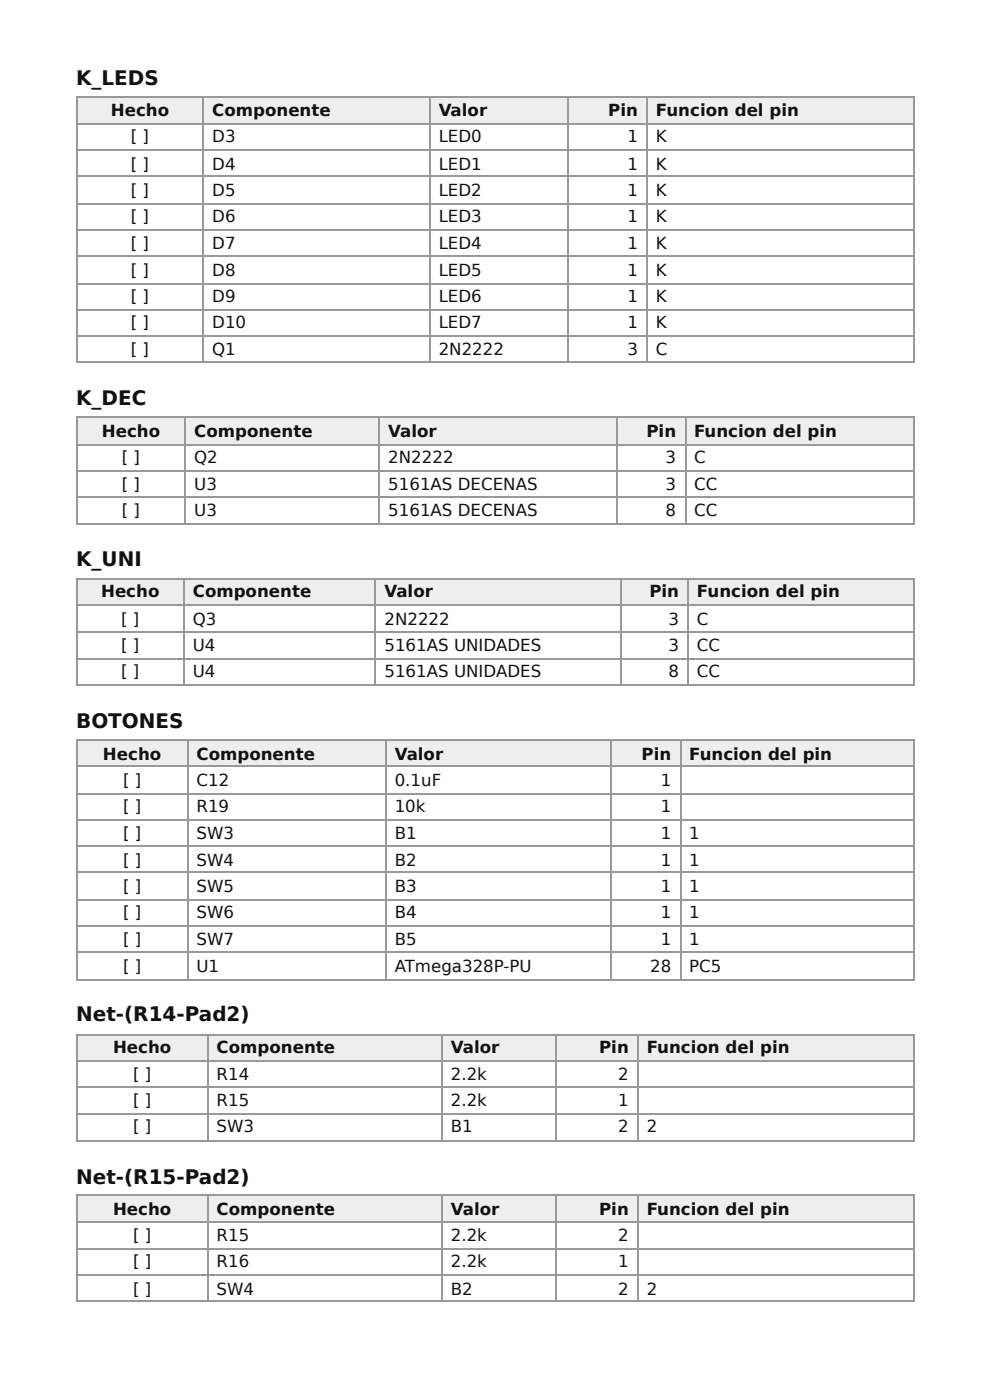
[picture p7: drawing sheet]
<svg xmlns="http://www.w3.org/2000/svg" width="210mm" height="297mm" viewBox="0 0 210 297" stroke-linecap="round" stroke-linejoin="round" font-family="sans-serif">
<defs><g id="words">
<g font-size="4.2" fill="#111">
<text x="16.1" y="18">K_LEDS</text>
<text x="16.1" y="86">K_DEC</text>
<text x="16.1" y="120.1">K_UNI</text>
<text x="16.1" y="154.5">BOTONES</text>
<text x="16.1" y="216.7">Net-(R14-Pad2)</text>
<text x="16.1" y="251.1">Net-(R15-Pad2)</text>
</g>
<g font-size="3.5" fill="#111">
<text x="23.5" y="24.6">Hecho</text>
<text x="45" y="24.6">Componente</text>
<text x="93" y="24.6">Valor</text>
<text x="129" y="24.6">Pin</text>
<text x="139.1" y="24.6">Funcion del pin</text>
<text x="27.7" y="30.2">[ ]</text>
<text x="27.7" y="36">[ ]</text>
<text x="45" y="30.2">D3</text>
<text x="45" y="36">D4</text>
<text x="93" y="30.2">LED0</text>
<text x="93" y="36">LED1</text>
<text x="133" y="30.2">1</text>
<text x="133" y="36">1</text>
<text x="139.1" y="30.2">K</text>
<text x="139.1" y="36">K</text>
<text x="27.7" y="41.5">[ ]</text>
<text x="45" y="41.5">D5</text>
<text x="93" y="41.5">LED2</text>
<text x="133" y="41.5">1</text>
<text x="139.1" y="41.5">K</text>
<text x="27.7" y="47.1">[ ]</text>
<text x="45" y="47.1">D6</text>
<text x="93" y="47.1">LED3</text>
<text x="133" y="47.1">1</text>
<text x="139.1" y="47.1">K</text>
<text x="27.7" y="52.9">[ ]</text>
<text x="45" y="52.9">D7</text>
<text x="93" y="52.9">LED4</text>
<text x="133" y="52.9">1</text>
<text x="139.1" y="52.9">K</text>
<text x="27.7" y="58.5">[ ]</text>
<text x="45" y="58.5">D8</text>
<text x="93" y="58.5">LED5</text>
<text x="133" y="58.5">1</text>
<text x="139.1" y="58.5">K</text>
<text x="27.7" y="64">[ ]</text>
<text x="45" y="64">D9</text>
<text x="93" y="64">LED6</text>
<text x="133" y="64">1</text>
<text x="139.1" y="64">K</text>
<text x="27.7" y="69.6">[ ]</text>
<text x="45" y="69.6">D10</text>
<text x="93" y="69.6">LED7</text>
<text x="133" y="69.6">1</text>
<text x="139.1" y="69.6">K</text>
<text x="27.7" y="75.4">[ ]</text>
<text x="45" y="75.4">Q1</text>
<text x="93" y="75.4">2N2222</text>
<text x="133" y="75.4">3</text>
<text x="139.1" y="75.4">C</text>
<text x="21.6" y="92.6">Hecho</text>
<text x="41.2" y="92.6">Componente</text>
<text x="82.3" y="92.6">Valor</text>
<text x="137.1" y="92.6">Pin</text>
<text x="147.1" y="92.6">Funcion del pin</text>
<text x="25.8" y="98.2">[ ]</text>
<text x="41.2" y="98.2">Q2</text>
<text x="82.3" y="98.2">2N2222</text>
<text x="141.1" y="98.2">3</text>
<text x="147.1" y="98.2">C</text>
<text x="25.8" y="104">[ ]</text>
<text x="41.2" y="104">U3</text>
<text x="82.3" y="104">5161AS DECENAS</text>
<text x="141.1" y="104">3</text>
<text x="147.1" y="104">CC</text>
<text x="25.8" y="109.5">[ ]</text>
<text x="41.2" y="109.5">U3</text>
<text x="82.3" y="109.5">5161AS DECENAS</text>
<text x="141.1" y="109.5">8</text>
<text x="147.1" y="109.5">CC</text>
<text x="21.4" y="126.7">Hecho</text>
<text x="40.9" y="126.7">Componente</text>
<text x="81.5" y="126.7">Valor</text>
<text x="137.7" y="126.7">Pin</text>
<text x="147.8" y="126.7">Funcion del pin</text>
<text x="25.7" y="132.6">[ ]</text>
<text x="40.9" y="132.6">Q3</text>
<text x="81.5" y="132.6">2N2222</text>
<text x="141.7" y="132.6">3</text>
<text x="147.8" y="132.6">C</text>
<text x="25.7" y="138.1">[ ]</text>
<text x="25.7" y="143.7">[ ]</text>
<text x="40.9" y="138.1">U4</text>
<text x="40.9" y="143.7">U4</text>
<text x="81.5" y="138.1">5161AS UNIDADES</text>
<text x="81.5" y="143.7">5161AS UNIDADES</text>
<text x="141.7" y="138.1">3</text>
<text x="141.7" y="143.7">8</text>
<text x="147.8" y="138.1">CC</text>
<text x="147.8" y="143.7">CC</text>
<text x="21.8" y="161.1">Hecho</text>
<text x="41.7" y="161.1">Componente</text>
<text x="83.7" y="161.1">Valor</text>
<text x="136" y="161.1">Pin</text>
<text x="146.1" y="161.1">Funcion del pin</text>
<text x="26.1" y="166.7">[ ]</text>
<text x="41.7" y="166.7">C12</text>
<text x="83.7" y="166.7">0.1uF</text>
<text x="140.1" y="166.7">1</text>
<text x="26.1" y="172.2">[ ]</text>
<text x="41.7" y="172.2">R19</text>
<text x="83.7" y="172.2">10k</text>
<text x="140.1" y="172.2">1</text>
<text x="26.1" y="178.1">[ ]</text>
<text x="41.7" y="178.1">SW3</text>
<text x="83.7" y="178.1">B1</text>
<text x="140.1" y="178.1">1</text>
<text x="146.1" y="178.1">1</text>
<text x="26.1" y="183.6">[ ]</text>
<text x="41.7" y="183.6">SW4</text>
<text x="83.7" y="183.6">B2</text>
<text x="140.1" y="183.6">1</text>
<text x="146.1" y="183.6">1</text>
<text x="26.1" y="189.2">[ ]</text>
<text x="41.7" y="189.2">SW5</text>
<text x="83.7" y="189.2">B3</text>
<text x="140.1" y="189.2">1</text>
<text x="146.1" y="189.2">1</text>
<text x="26.1" y="194.7">[ ]</text>
<text x="41.7" y="194.7">SW6</text>
<text x="83.7" y="194.7">B4</text>
<text x="140.1" y="194.7">1</text>
<text x="146.1" y="194.7">1</text>
<text x="26.1" y="200.6">[ ]</text>
<text x="41.7" y="200.6">SW7</text>
<text x="83.7" y="200.6">B5</text>
<text x="140.1" y="200.6">1</text>
<text x="146.1" y="200.6">1</text>
<text x="26.1" y="206.1">[ ]</text>
<text x="41.7" y="206.1">U1</text>
<text x="83.7" y="206.1">ATmega328P-PU</text>
<text x="137.8" y="206.1">28</text>
<text x="146.1" y="206.1">PC5</text>
<text x="24" y="223.3">Hecho</text>
<text x="45.9" y="223.3">Componente</text>
<text x="95.6" y="223.3">Valor</text>
<text x="127" y="223.3">Pin</text>
<text x="137.1" y="223.3">Funcion del pin</text>
<text x="28.2" y="229.1">[ ]</text>
<text x="45.9" y="229.1">R14</text>
<text x="95.6" y="229.1">2.2k</text>
<text x="131.1" y="229.1">2</text>
<text x="28.2" y="234.7">[ ]</text>
<text x="45.9" y="234.7">R15</text>
<text x="95.6" y="234.7">2.2k</text>
<text x="131.1" y="234.7">1</text>
<text x="28.2" y="240.2">[ ]</text>
<text x="45.9" y="240.2">SW3</text>
<text x="95.6" y="240.2">B1</text>
<text x="131.1" y="240.2">2</text>
<text x="137.1" y="240.2">2</text>
<text x="24" y="257.7">Hecho</text>
<text x="45.9" y="257.7">Componente</text>
<text x="95.6" y="257.7">Valor</text>
<text x="127" y="257.7">Pin</text>
<text x="137.1" y="257.7">Funcion del pin</text>
<text x="28.2" y="263.3">[ ]</text>
<text x="45.9" y="263.3">R15</text>
<text x="95.6" y="263.3">2.2k</text>
<text x="131.1" y="263.3">2</text>
<text x="28.2" y="268.8">[ ]</text>
<text x="45.9" y="268.8">R16</text>
<text x="95.6" y="268.8">2.2k</text>
<text x="131.1" y="268.8">1</text>
<text x="28.2" y="274.6">[ ]</text>
<text x="45.9" y="274.6">SW4</text>
<text x="95.6" y="274.6">B2</text>
<text x="131.1" y="274.6">2</text>
<text x="137.1" y="274.6">2</text>
</g>
</g></defs>
<g fill="#eee">
<path d="M16.4 20.6h26.7v5.6h-26.7z"/>
<path d="M43.1 20.6h47.9v5.6h-47.9z"/>
<path d="M91 20.6h29.4v5.6h-29.4z"/>
<path d="M120.4 20.6h16.7v5.6h-16.7z"/>
<path d="M137.1 20.6h56.8v5.6h-56.8z"/>
</g>
<g fill="none" stroke="#999" stroke-width=".26">
<path d="M16.1 20.5h177.8M16.1 26.3h177.8M16.1 31.9h177.8M16.1 37.4h177.8M16.3 20.4v56.6M43 20.4v56.6M91.1 20.4v56.6M120.5 20.4v56.6M137.2 20.4v56.6M193.8 20.4v56.6M16.1 43.3h177.8M16.1 48.8h177.8"/>
<path d="M16.1 54.4h177.8M16.1 60.2h177.8M16.1 65.7h177.8M16.1 71.3h177.8M16.1 76.9h177.8"/>
</g>
<g fill="#eee">
<path d="M16.4 88.6h22.8v5.6h-22.8z"/>
<path d="M39.2 88.6h41.2v5.6h-41.2z"/>
<path d="M80.4 88.6h50.6v5.6h-50.6z"/>
<path d="M131 88.6h14.3v5.6h-14.3z"/>
<path d="M145.3 88.6h48.6v5.6h-48.6z"/>
</g>
<path d="M16.1 88.5h177.8M16.1 94.3h177.8M16.1 99.9h177.8M16.3 88.4v23M39.3 88.4v23M80.3 88.4v23M130.8 88.4v23M145.4 88.4v23M193.8 88.4v23M16.1 105.4h177.8M16.1 111.3h177.8" fill="none" stroke="#999" stroke-width=".26"/>
<g fill="#eee">
<path d="M16.4 122.8h22.5v5.5h-22.5z"/>
<path d="M38.9 122.8h40.7v5.5h-40.7z"/>
<path d="M79.6 122.8h52.2v5.5h-52.2z"/>
<path d="M131.8 122.8h14v5.5h-14z"/>
<path d="M145.8 122.8h48.1v5.5h-48.1z"/>
</g>
<path d="M16.1 122.9h177.8M16.1 128.5h177.8M16.1 134h177.8M16.1 139.8h177.8M16.3 122.8v22.7M39 122.8v22.7M79.5 122.8v22.7M131.6 122.8v22.7M145.9 122.8v22.7M193.8 122.8v22.7M16.1 145.4h177.8" fill="none" stroke="#999" stroke-width=".26"/>
<g fill="#eee">
<path d="M16.4 156.9h23.3v5.8h-23.3z"/>
<path d="M39.7 156.9h42.1v5.8h-42.1z"/>
<path d="M81.8 156.9h47.8v5.8h-47.8z"/>
<path d="M129.6 156.9h14.6v5.8h-14.6z"/>
<path d="M144.2 156.9h49.7v5.8h-49.7z"/>
</g>
<g fill="none" stroke="#999" stroke-width=".26">
<path d="M16.1 157h177.8M16.3 156.9v51.1M39.8 156.9v51.1M81.9 156.9v51.1M129.5 156.9v51.1M144.3 156.9v51.1M193.8 156.9v51.1M16.1 162.6h177.8M16.1 168.4h177.8M16.1 174h177.8M16.1 179.5h177.8M16.1 185.1h177.8"/>
<path d="M16.1 190.9h177.8M16.1 196.5h177.8M16.1 202h177.8M16.1 207.8h177.8"/>
</g>
<g fill="#eee">
<path d="M16.4 219.3h27.5v5.9h-27.5z"/>
<path d="M43.9 219.3h49.8v5.9h-49.8z"/>
<path d="M93.7 219.3h24.3v5.9h-24.3z"/>
<path d="M118 219.3h17.2v5.9h-17.2z"/>
<path d="M135.2 219.3h58.7v5.9h-58.7z"/>
</g>
<path d="M16.1 219.5h177.8M16.3 219.3v22.8M44.1 219.3v22.8M93.8 219.3v22.8M117.9 219.3v22.8M135.3 219.3v22.8M193.8 219.3v22.8M16.1 225h177.8M16.1 230.6h177.8M16.1 236.4h177.8M16.1 242h177.8" fill="none" stroke="#999" stroke-width=".26"/>
<g fill="#eee">
<path d="M16.4 253.5h27.5v5.8h-27.5z"/>
<path d="M43.9 253.5h49.8v5.8h-49.8z"/>
<path d="M93.7 253.5h24.3v5.8h-24.3z"/>
<path d="M118 253.5h17.2v5.8h-17.2z"/>
<path d="M135.2 253.5h58.7v5.8h-58.7z"/>
</g>
<path d="M16.1 253.6h177.8M16.1 259.2h177.8M16.3 253.5v22.7M44.1 253.5v22.7M93.8 253.5v22.7M117.9 253.5v22.7M135.3 253.5v22.7M193.8 253.5v22.7M16.1 265h177.8M16.1 270.5h177.8M16.1 276.1h177.8" fill="none" stroke="#999" stroke-width=".26"/>
<use href="#words"/>
</svg>
